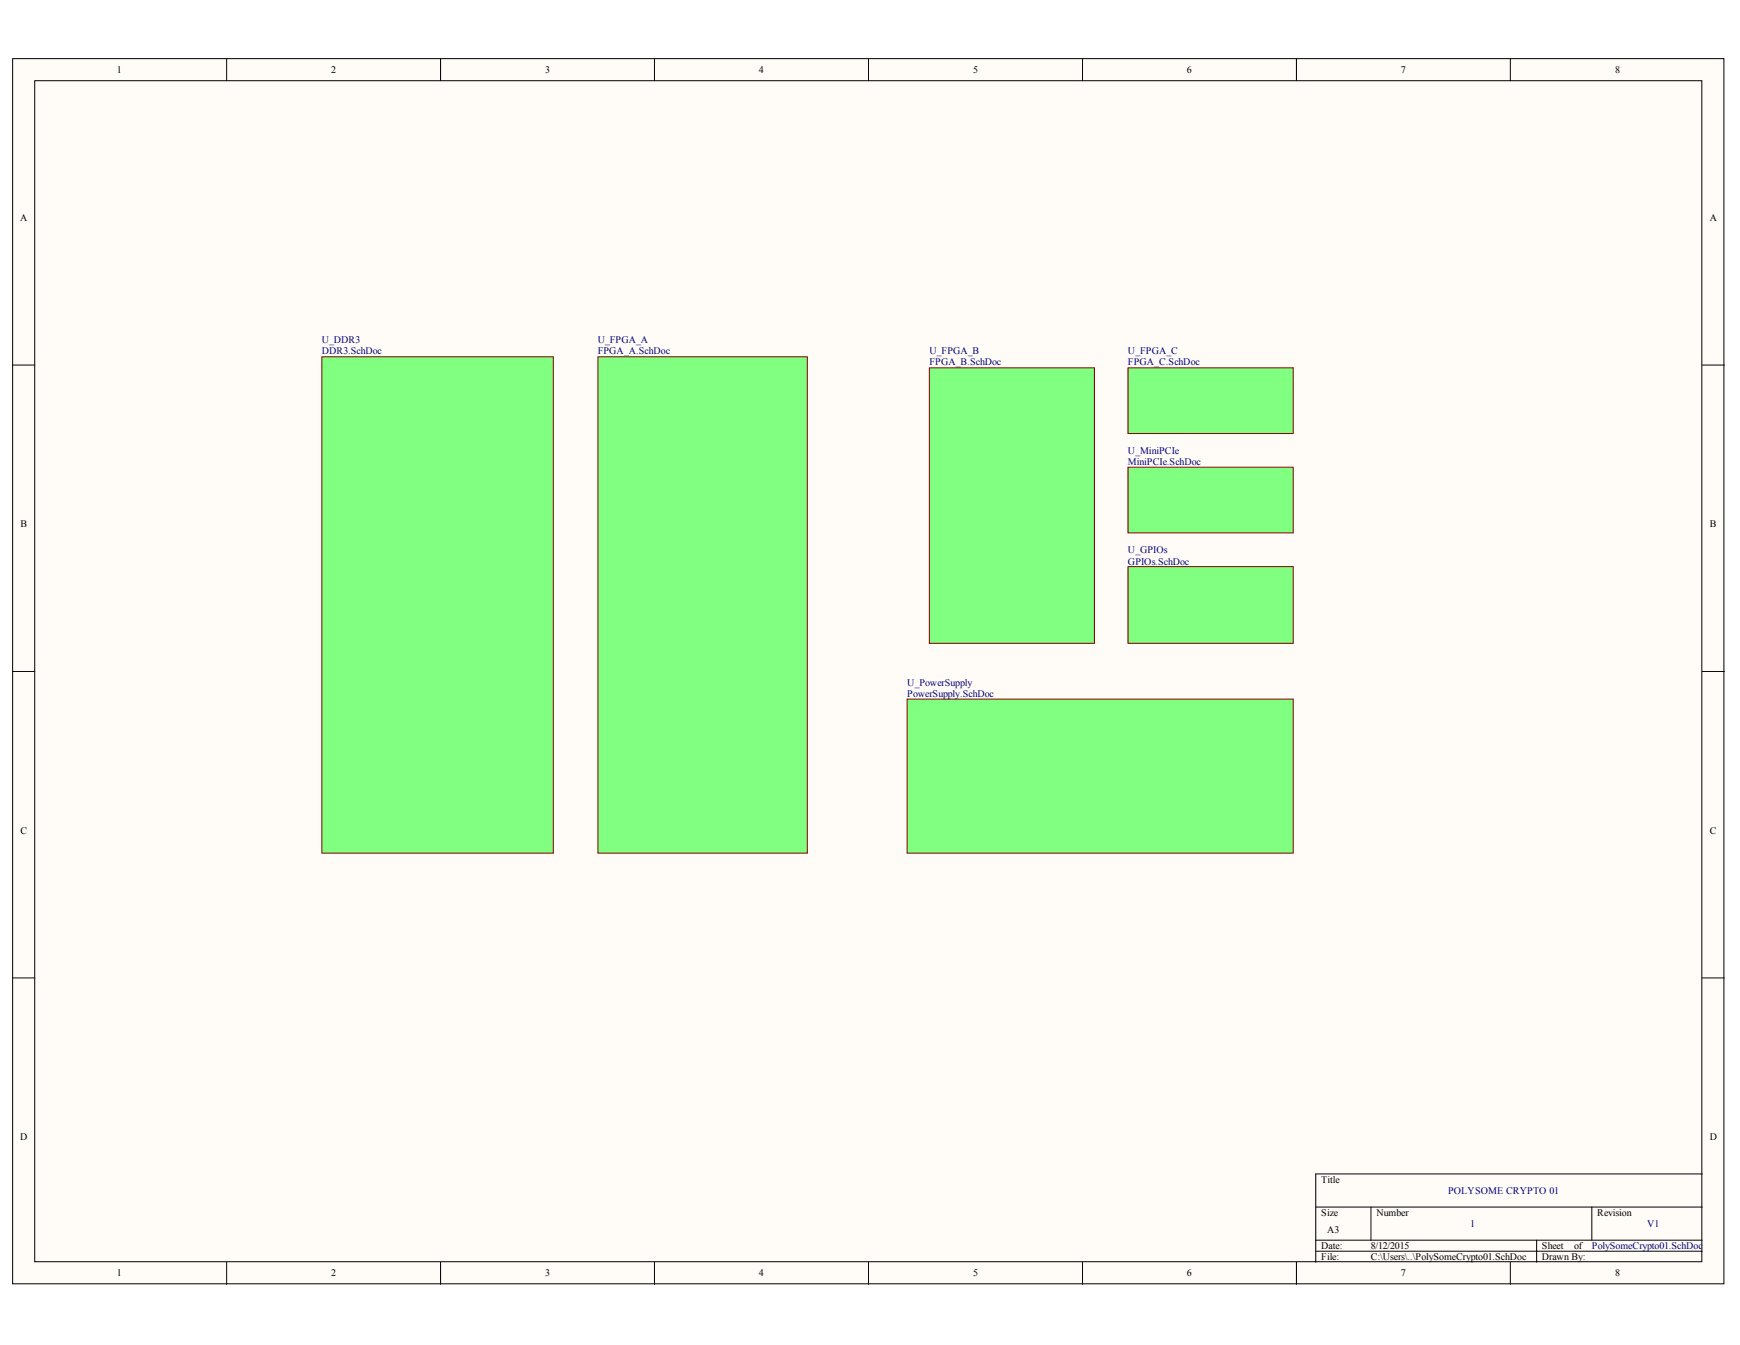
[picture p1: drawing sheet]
<svg xmlns="http://www.w3.org/2000/svg" width="279mm" height="216mm" viewBox="0 0 279 216" stroke-linecap="round" stroke-linejoin="round" font-family="sans-serif">
<defs><g id="words">
<g font-size="1.6">
<text x="18.8" y="11.8">1</text>
<text x="53.2" y="11.8">2</text>
<text x="87.5" y="11.8">3</text>
<text x="121.8" y="11.8">4</text>
<text x="156.3" y="11.8">5</text>
<text x="190.6" y="11.8">6</text>
<text x="224.9" y="11.8">7</text>
<text x="259.3" y="11.8">8</text>
<text x="3.2" y="35.4">A</text>
<text x="274.6" y="35.4">A</text>
<text x="3.3" y="84.6">B</text>
<text x="274.6" y="84.6">B</text>
<text x="3.3" y="133.8">C</text>
<text x="274.6" y="133.8">C</text>
<text x="3.2" y="183">D</text>
<text x="274.6" y="183">D</text>
<text x="212.2" y="189.9">Title</text>
<text x="212.2" y="195.2">Size</text>
<text x="213.1" y="197.9">A3</text>
<text x="221" y="195.2">Number</text>
<text x="256.5" y="195.2">Revision</text>
<text x="212.2" y="200.5">Date:</text>
<text x="212.2" y="202.3">File:</text>
<text x="220.1" y="200.5">8/12/2015</text>
<text x="220.1" y="202.3">C:\Users\..\PolySomeCrypto01.SchDoc</text>
<text x="247.6" y="200.5">Sheet</text>
<text x="247.6" y="202.3">Drawn By:</text>
<text x="252.8" y="200.5">of</text>
<text x="18.8" y="204.9">1</text>
<text x="53.2" y="204.9">2</text>
<text x="87.5" y="204.9">3</text>
<text x="121.8" y="204.9">4</text>
<text x="156.3" y="204.9">5</text>
<text x="190.6" y="204.9">6</text>
<text x="224.9" y="204.9">7</text>
<text x="259.3" y="204.9">8</text>
</g>
<g font-size="1.6" fill="#000080">
<text x="51.7" y="55.1">U_DDR3</text>
<text x="51.7" y="56.9">DDR3.SchDoc</text>
<text x="96" y="55.1">U_FPGA_A</text>
<text x="96" y="56.9">FPGA_A.SchDoc</text>
<text x="149.2" y="56.9">U_FPGA_B</text>
<text x="149.2" y="58.7">FPGA_B.SchDoc</text>
<text x="181.1" y="56.9">U_FPGA_C</text>
<text x="181.1" y="58.7">FPGA_C.SchDoc</text>
<text x="181.1" y="72.9">U_MiniPCIe</text>
<text x="181.1" y="74.6">MiniPCIe.SchDoc</text>
<text x="181.1" y="88.8">U_GPIOs</text>
<text x="181.1" y="90.6">GPIOs.SchDoc</text>
<text x="145.7" y="110.1">U_PowerSupply</text>
<text x="145.7" y="111.8">PowerSupply.SchDoc</text>
<text x="232.5" y="191.6">POLYSOME CRYPTO 01</text>
<text x="236.1" y="197">1</text>
<text x="264.5" y="197">V1</text>
<text x="255.6" y="200.5">PolySomeCrypto01.SchDoc</text>
</g>
</g></defs>
<g fill="#fffcf8" stroke="#000" stroke-width=".16">
<path d="M2 9.4h274.8v196.7h-274.8z"/>
<path d="M5.6 13h267.7v189.5h-267.7z"/>
</g>
<g fill="none" stroke="#000" stroke-width=".16">
<path d="M36.4 9.4v3.6M70.7 9.4v3.6M105.1 9.4v3.6M139.5 9.4v3.6M173.8 9.4v3.6M208.2 9.4v3.6M242.5 9.4v3.6M2 58.6h3.6M273.3 58.6h3.6M2 107.8h3.6M273.3 107.8h3.6M2 157h3.6"/>
<path d="M273.3 157h3.6M211.3 193.8h62M211.3 199.1h62M220.1 193.8v5.3M246.7 199.1v3.5M255.6 193.8v5.3M273.3 188.4h-62v14.2M36.4 202.6v3.6M70.7 202.6v3.6M105.1 202.6v3.6M139.5 202.6v3.6M173.8 202.6v3.6"/>
<path d="M208.2 202.6v3.6M211.3 200.8h62M242.5 202.6v3.6"/>
</g>
<g fill="#80ff80" stroke="#800000" stroke-width=".16">
<path d="M51.7 57.3h37.1v79.6h-37.1z"/>
<path d="M96 57.3h33.6v79.6h-33.6z"/>
<path d="M149.2 59h26.5v44.3h-26.5z"/>
<path d="M181.1 59h26.6v10.6h-26.6z"/>
<path d="M181.1 75h26.6v10.5h-26.6z"/>
<path d="M145.7 112.2h62v24.7h-62z"/>
<path d="M181.1 90.9h26.6v12.4h-26.6z"/>
</g>
<use href="#words"/>
</svg>
